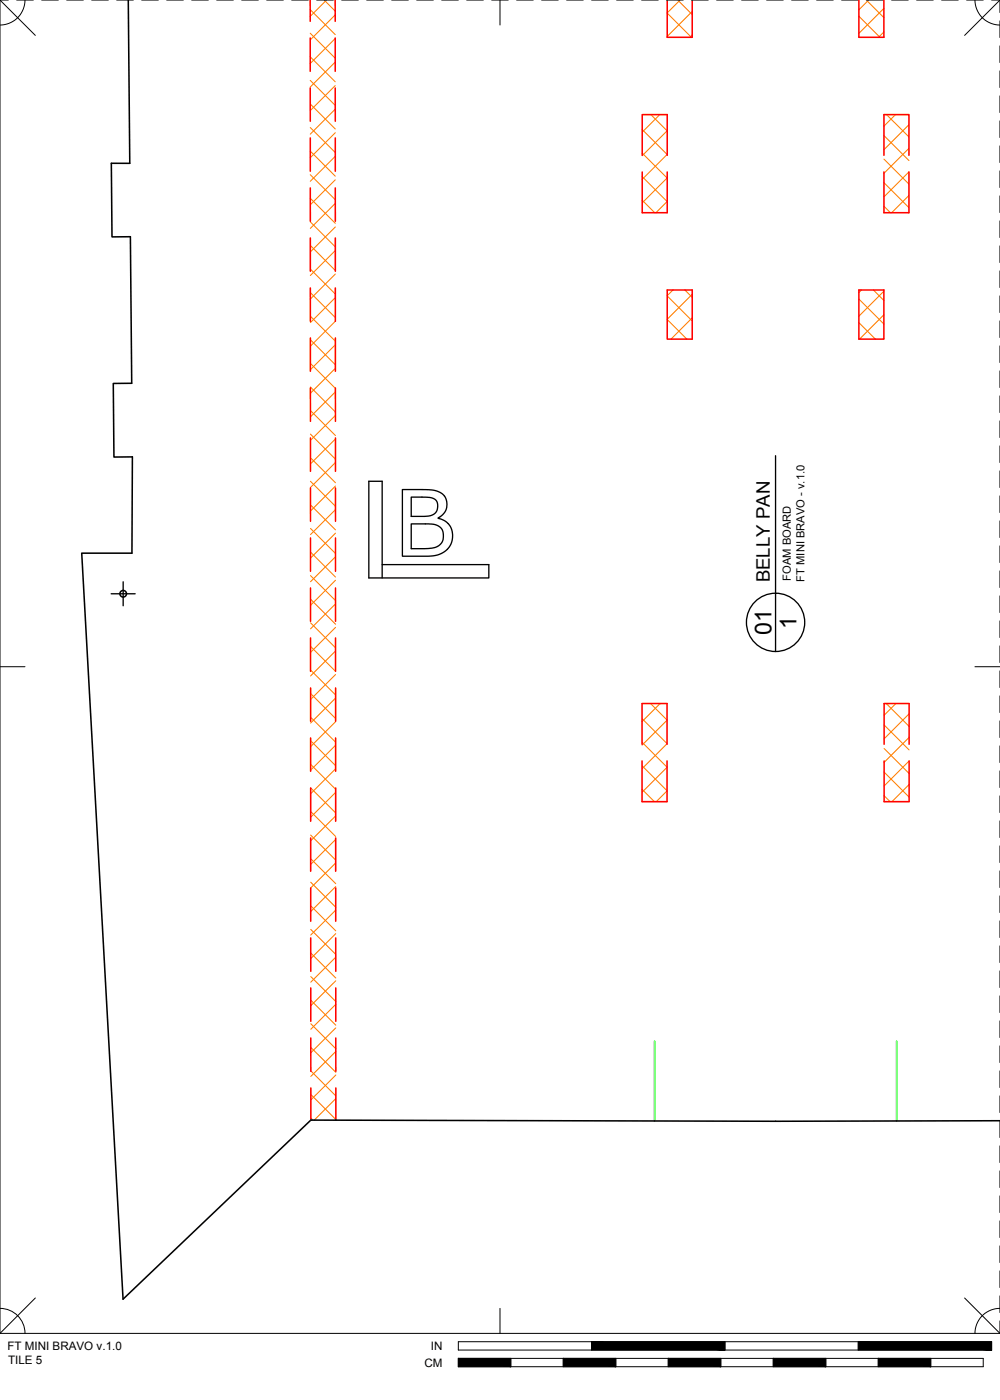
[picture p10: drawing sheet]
<svg xmlns="http://www.w3.org/2000/svg" width="190mm" height="267mm" viewBox="0 0 190 267" stroke-linecap="round" stroke-linejoin="round" font-family="sans-serif">
<defs><g id="words">
<g font-size="4.4">
<text x="151.7" y="119.8" transform="rotate(-90 151.7 119.8)">1</text>
<text x="146.9" y="121" transform="rotate(-90 146.9 121)">01</text>
</g>
<text font-size="3.5" x="146.6" y="110.9" transform="rotate(-90 146.6 110.9)">BELLY PAN</text>
<g font-size="2.2">
<text x="1.4" y="257.2">FT MINI BRAVO v.1.0</text>
<text x="82.1" y="257.2">IN</text>
<text x="1.5" y="259.9">TILE 5</text>
<text x="80.8" y="260.4">CM</text>
</g>
<g font-size="2.1">
<text x="150.7" y="110.6" transform="rotate(-90 150.7 110.6)">FOAM BOARD</text>
<text x="153.2" y="110.8" transform="rotate(-90 153.2 110.8)">FT MINI BRAVO - v.1.0</text>
</g>
</g></defs>
<!-- layer: 01 CUT -->
<g fill="none" stroke="#000" stroke-width=".3">
<path d="M24.4 0l.3 31.1h-3.5l.1 14h3.5l.3 27.9h-3.5l.1 14.1 3.5-.1-.1 18.4h-9.5l7.8 142.1 35.8-34.1 88.5 .2 42.8-.1"/>
<circle cx="23.5" cy="113.1" r=".63"/>
</g>
<!-- layer: 05 REFERENCE -->
<path d="M124.7 198.3v15.3M170.8 198.3v15.3" fill="none" stroke="#0f0" stroke-width=".3"/>
<!-- layer: 06 CAVITY -->
<g fill="none" stroke="#ff7f00" stroke-width=".2">
<path d="M59.1 1.8l4.8 4.8M59.1 19.8l4.8 4.8M59.1 15.3l4.8 4.8M59.1 10.8l4.8 4.8M59.1 6.3l4.8 4.8M61.8 0l2 2.1M62.2 0l-3.1 3.1M63.8 2.8l-4.7 4.8M63.9 16.3l-4.8 4.8M63.9 11.8l-4.8 4.8M63.9 7.3l-4.8 4.8M127.1 7l.1 .1"/>
<path d="M129.1 0l2.8 2.8M129.6 0l-2.5 2.5 4.6 4.6M131.9 6.7l-.5 .4M131.9 2.2l-4.8 4.7M163.6 3.1l4 4M165 0l3.4 3.4M165.5 0l-1.9 1.9M168.4 6.1l-1 1M168.4 1.6l-4.8 4.8M59.1 37.8l4.8 4.7M59.1 33.3l4.8 4.7M59.1 28.8l4.8 4.8"/>
<path d="M59.1 24.3l4.8 4.8M63.9 20.8l-4.8 4.8M63.9 38.7l-4.8 4.8M63.9 34.3l-4.8 4.7M63.9 29.8l-4.8 4.7M63.9 25.3l-4.8 4.7M122.3 38.1l2.4 2.4M122.3 33.7l4.8 4.7M122.3 29.2l4.8 4.7-4.8 4.8M122.3 24.7l4.8 4.7M124 21.8l3.1 3.1M125.7 21.8l-3.4 3.4"/>
<path d="M127.1 38.4l-2.1 2.1M127.1 29.4l-4.8 4.8M127.1 24.9l-4.8 4.8M168.4 39.3l1.2 1.2M168.4 34.8l4.8 4.8M168.4 30.3l4.8 4.8M168.4 25.8l4.8 4.8M168.9 21.8l4.3 4.3M170.6 21.8l-2.2 2.2M173.2 32.7l-4.8 4.8M173.2 37.2l-3.3 3.3M173.2 28.3l-4.8 4.7"/>
<path d="M173.2 23.8l-4.8 4.7M59.1 55.7l4.8 4.8M59.1 51.3l4.8 4.7M59.1 46.8l4.8 4.7M59.1 42.3l4.8 4.7M63.9 56.7l-4.8 4.8M63.9 52.2l-4.8 4.8M63.9 47.7l-4.8 4.8M63.9 43.2l-4.8 4.8M127.1 56.4l4.8 4.7M128.2 55.2l-1.1 1.1M130.5 55.2l1.4 1.5"/>
<path d="M131.9 56.1l-4.8 4.7M163.6 57l4.8 4.7M164.1 55.2l-.5 .5M166.4 55.2l2 2M168.4 60l-4.7 4.6M168.4 55.5l-4.8 4.7M59.1 73.7l4.8 4.8M59.1 69.2l4.8 4.8M59.1 64.7l4.8 4.8M59.1 60.2l4.8 4.8M59.1 78.2l4.8 4.8M63.9 74.6l-4.8 4.8"/>
<path d="M63.9 70.2l-4.8 4.7M63.9 65.7l-4.8 4.7M63.9 61.2l-4.8 4.7M63.9 79.1l-4.8 4.8M127.1 60.9l3.7 3.7M131.9 60.5l-4.1 4.1M163.6 61.5l3.2 3.1M168.4 64.5l-.2 .1M59.1 91.7l4.8 4.8M59.1 87.2l4.8 4.8M59.1 82.7l4.8 4.8M59.2 96.2l4.7 4.7"/>
<path d="M63.9 92.6l-4.7 4.8M63.9 88.1l-4.8 4.8M63.9 83.6l-4.8 4.8M63.9 97.1l-4.7 4.7M59.2 109.7l4.7 4.7M59.2 105.2l4.7 4.7M59.2 100.7l4.7 4.7M59.2 118.6l4.7 4.8M59.2 114.2l4.7 4.7M63.9 110.5l-4.7 4.8M63.9 106.1l-4.7 4.7M63.9 101.6l-4.7 4.7"/>
<path d="M63.9 119.5l-4.7 4.8M63.9 115l-4.7 4.8M59.2 127.6l4.7 4.8M59.2 123.1l4.7 4.8M59.2 136.6l4.7 4.8M59.2 132.1l4.7 4.8M63.9 128.5l-4.7 4.8M63.9 124l-4.7 4.8M63.9 137.5l-4.7 4.7M63.9 133l-4.7 4.7M122.3 136.9l4.8 4.8M123.9 134l3.2 3.2"/>
<path d="M125.8 134l-3.5 3.5M127.1 137.2l-4.8 4.8M168.4 138.1l4.8 4.8M168.8 134l4.4 4.4M170.7 134l-2.3 2.3M173.2 136l-4.8 4.7M59.2 145.6l4.7 4.8M59.2 141.1l4.7 4.8M59.2 159.1l4.7 4.7M59.2 154.6l4.7 4.8M59.2 150.1l4.7 4.8M63.9 146.5l-4.7 4.7"/>
<path d="M63.9 142l-4.7 4.7M63.9 159.9l-4.7 4.8M63.9 155.4l-4.7 4.8M63.9 150.9l-4.7 4.8M122.3 141.4l4.8 4.8-4.8 4.7M122.3 150.4l2.4 2.3M122.3 145.9l4.8 4.7M127.1 141.7l-4.8 4.7M127.1 150.7l-2.1 2M168.4 151.6l1.2 1.1M168.4 147.1l4.8 4.7M168.4 142.6l4.8 4.8"/>
<path d="M173.2 149.5l-3.3 3.2M173.2 145l-4.8 4.7M173.2 140.5l-4.8 4.7M59.2 163.6l4.8 4.7M59.2 177l4.8 4.8M59.2 172.6l4.8 4.7M59.2 168.1l4.8 4.7M63.9 164.4l-4.7 4.8M64 177.9l-4.8 4.7M64 173.4l-4.8 4.7M64 168.9l-4.8 4.7M59.2 181.5l4.8 4.8"/>
<path d="M59.2 199.5l4.8 4.8M59.2 195l4.8 4.8M59.2 190.5l4.8 4.8M59.2 186l4.8 4.8M64 182.4l-4.8 4.7M64 195.8l-4.8 4.8M64 191.3l-4.8 4.8M64 186.8l-4.8 4.8M59.2 213l.4 .4M59.2 208.5l4.8 4.8M59.2 204l4.8 4.8M64 200.3l-4.8 4.8"/>
<path d="M64 209.3l-4.1 4.1M64 204.8l-4.8 4.7"/>
</g>
<!-- layer: 02 SCORE -->
<g fill="none" stroke="#f00" stroke-width=".3">
<path d="M59.1 0v4.1M59.1 16.8v6.3M59.1 7.2v6.4M63.8 0l.1 4.1M63.9 16.8v6.3M63.9 7.2v6.4M127.1 0v7.1h4.8v-7.1M163.6 0v7.1h4.8v-7.1M59.1 35.8v6.4M59.1 26.3v6.3M63.9 35.8v6.4M63.9 26.3v6.3"/>
<path d="M122.3 29.6v-7.8h4.8v7.8M122.3 32.8v7.7h4.8v-7.7M168.4 29.6v-7.8h4.8v7.8M168.4 32.8v7.7h4.8v-7.7M59.1 54.9v6.3M59.1 45.3v6.4M63.9 54.9v6.3M63.9 45.3v6.4M127.1 55.2h4.8v9.4h-4.8zM163.6 55.2h4.8v9.4h-4.8zM59.1 64.4v6.3M59.1 73.9v6.4"/>
<path d="M63.9 64.4v6.3M63.9 73.9v6.4M59.1 83.4v6.4M59.1 93l.1 6.3M63.9 83.4v6.4M63.9 93v6.3M59.2 102.5v6.3M59.2 112v6.4M63.9 102.5v6.3M63.9 112v6.4M59.2 121.5v6.4M59.2 131.1v6.3"/>
<path d="M63.9 121.5v6.4M63.9 131.1v6.3M59.2 140.6v6.3M59.2 150.1v6.4M59.2 159.6v6.4M63.9 140.6v6.3M63.9 150.1v6.4M63.9 159.6v6.4M122.3 141.8v-7.8h4.8v7.8M122.3 145v7.7h4.8v-7.7M168.4 141.8v-7.8h4.8v7.8M168.4 145v7.7h4.8v-7.7"/>
<path d="M59.2 169.2v6.3M59.2 178.7v6.3M64 169.2v6.3M64 178.7v6.3M59.2 188.2v6.4M59.2 197.7v6.4M64 188.2v6.4M64 197.7v6.4M59.2 207.3v6.1M64 207.3v6.1"/>
</g>
<!-- layer: 23 NOTES -->
<g fill="none" stroke="#000" stroke-width=".25">
<path d="M76.7 93.3h3.7a5.2 5.2 0 0 1 4.3 1.2 2.91 2.91 0 0 1-1.3 4.2 3.5 3.5 0 0 1 2.8 3.2 3.5 3.5 0 0 1-2.2 3.6l-1.1 .3-1.1 .1-5.1 .1zM78.3 99.8h3.3a2.35 2.35 0 0 1 2.9 2.1 2.35 2.35 0 0 1-2.5 2.5l-3.7 .1zM78.3 94.7h2.7a1.96 1.96 0 0 1 2.4 1.3 1.93 1.93 0 0 1-2.2 2.4h-2.9zM147.7 86.8v37.3M72.8 107.6h20.3v2.5h-22.8v-18.4h2.5v18.4"/>
<circle cx="147.7" cy="118.6" r="5.6"/>
</g>
<!-- layer: 24 DIMENSIONS -->
<path d="M21.2 113.1h4.5M23.5 110.8v4.6" fill="none" stroke="#000" stroke-width=".25"/>
<!-- layer: 22 TILED -->
<g fill="#000" stroke="#000" stroke-width=".19">
<path d="M87.3 258.8l10 1.6v-1.6zM87.3 258.8l10 1.6h-10z"/>
<path d="M107.3 258.8l10 1.6v-1.6zM107.3 258.8l10 1.6h-10z"/>
<path d="M127.3 258.8l10 1.6v-1.6zM127.3 258.8l10 1.6h-10z"/>
<path d="M112.7 255.6l25.4 1.6v-1.6zM112.7 255.6l25.4 1.6h-25.4z"/>
<path d="M147.3 258.8l10 1.6v-1.6zM147.3 258.8l10 1.6h-10z"/>
<path d="M167.3 258.8l10 1.6v-1.6zM167.3 258.8l10 1.6h-10z"/>
<path d="M163.5 255.6l25.4 1.6v-1.6zM163.5 255.6l25.4 1.6h-25.4z"/>
</g>
<g fill="none" stroke="#000" stroke-width=".19">
<path d="M0 0h1.6M0 0v254M0 0l6.7 6.7M3.2 0h3.1M4.8 0a4.8 4.8 0 0 1-4.8 4.8M7.9 0h3.2M12.7 0h3.2M17.5 0h3.1M22.2 0h3.2M27 0h3.2M31.7 0h3.2M36.5 0h3.2"/>
<path d="M41.3 0h3.1M46 0h3.2M50.8 0h3.2M55.6 0h3.1M60.3 0h3.2M65.1 0h3.2M69.8 0h3.2M74.6 0h3.2M79.4 0h3.1M84.1 0h3.2M88.9 0h3.2M93.7 0h3.1"/>
<path d="M95.2 0v4.8M98.4 0h3.2M103.2 0h3.2M107.9 0h3.2M112.7 0h3.2M117.5 0h3.1M122.2 0h3.2M127 0h3.2M131.8 0h3.1M136.5 0h3.2M141.3 0h3.2M146 0h3.2"/>
<path d="M150.8 0h3.2M155.6 0h3.1M160.3 0h3.2M165.1 0h3.2M169.9 0h3.1M174.6 0h3.2M179.4 0h3.2M184.1 0h3.2M185.7 0a4.8 4.8 0 0 0 4.8 4.8M188.9 0h1.6M190.5 0v2.4M190.5 4v3.2"/>
<path d="M190.5 8.7v3.2M190.5 13.5v3.2M190.5 18.3v3.1M190.5 0l-6.7 6.7M190.5 23v3.2M190.5 27.8v3.2M190.5 32.6v3.1M190.5 37.3v3.2M190.5 42.1v3.2M190.5 46.8v3.2M190.5 51.6v3.2M190.5 56.4v3.1"/>
<path d="M190.5 61.1v3.2M190.5 65.9v3.2M190.5 70.7v3.1M190.5 75.4v3.2M190.5 80.2v3.2M190.5 84.9v3.2M190.5 89.7v3.2M190.5 94.5v3.1M190.5 99.2v3.2M190.5 104v3.2M190.5 108.8v3.1M190.5 113.5v3.2"/>
<path d="M190.5 118.3v3.2M0 127h4.8M185.7 127h4.8M190.5 123v3.2M190.5 127.8v3.2M190.5 132.6v3.1M190.5 137.3v3.2M190.5 142.1v3.2M190.5 146.9v3.1M190.5 151.6v3.2M190.5 156.4v3.2M190.5 161.1v3.2"/>
<path d="M190.5 165.9v3.2M190.5 170.7v3.1M190.5 175.4v3.2M190.5 180.2v3.2M190.5 185v3.1M190.5 189.7v3.2M190.5 194.5v3.2M190.5 199.2v3.2M190.5 204v3.2M190.5 208.8v3.1M190.5 213.5v3.2M190.5 218.3v3.2"/>
<path d="M190.5 223.1v3.1M190.5 227.8v3.2M190.5 232.6v3.2M190.5 237.3v3.2M0 254h190.5M0 249.2a4.8 4.8 0 0 1 4.8 4.8M6.7 247.3l-6.7 6.7M87.3 255.6h101.6v1.6h-101.6zM87.3 258.8h100v1.6h-100zM95.2 249.2v4.8M97.3 258.8v1.6M107.3 258.8v1.6"/>
<path d="M112.7 255.6v1.6M117.3 258.8v1.6M127.3 258.8v1.6M137.3 258.8v1.6M138.1 255.6v1.6M147.3 258.8v1.6M157.3 258.8v1.6M163.5 255.6v1.6M167.3 258.8v1.6M177.3 258.8v1.6M183.8 247.3l6.7 6.7M190.5 249.2a4.8 4.8 0 0 0-4.8 4.8"/>
<path d="M190.5 242.1v3.2M190.5 246.9v3.1M190.5 251.6v2.4"/>
</g>
<use href="#words"/>
</svg>
